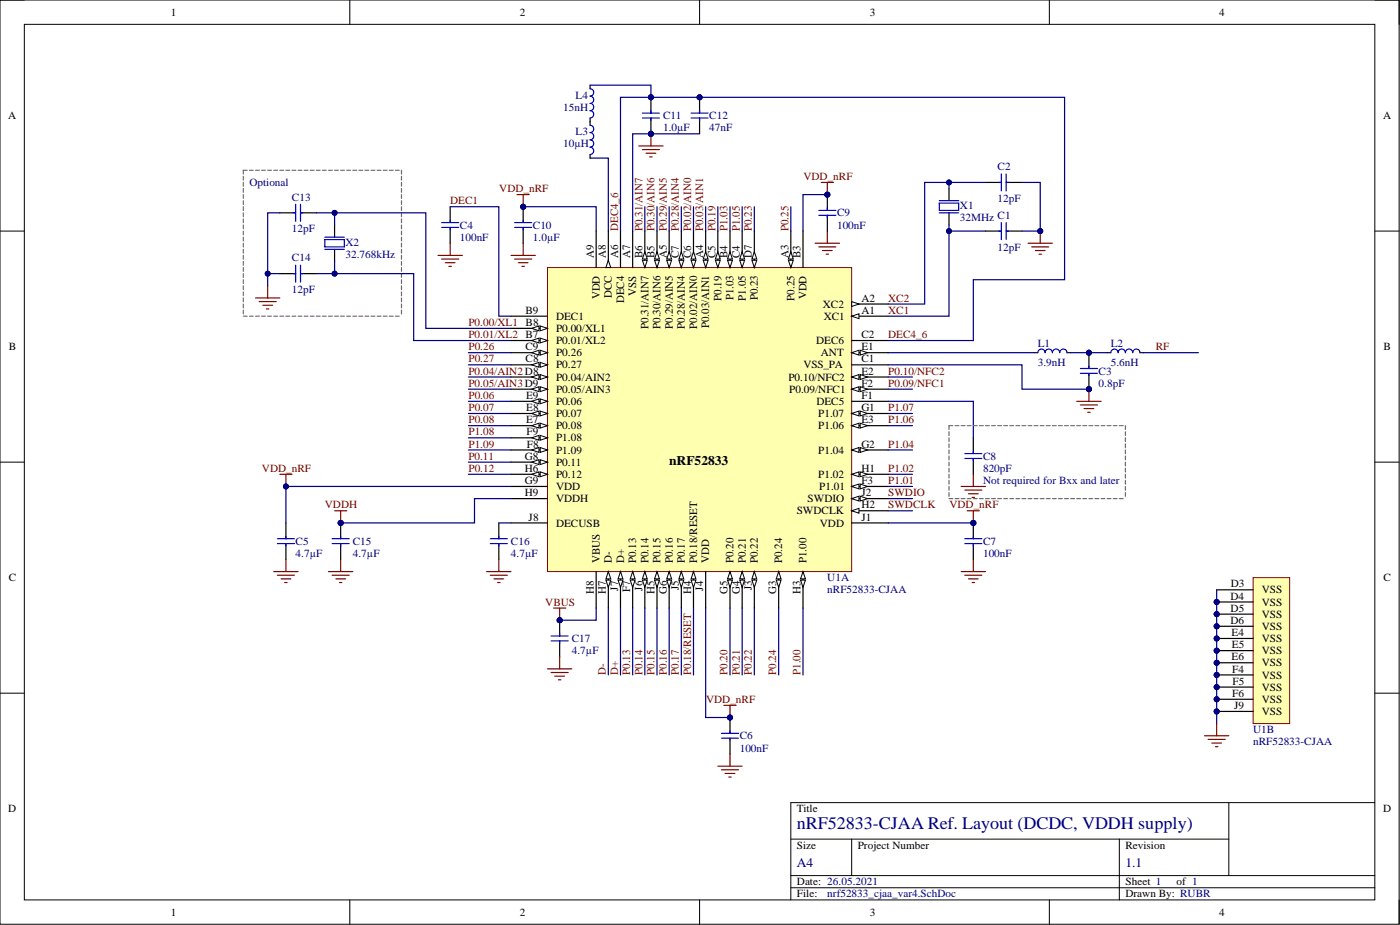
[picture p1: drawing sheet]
<svg xmlns="http://www.w3.org/2000/svg" width="292mm" height="193mm" viewBox="0 0 292 193" stroke-linecap="round" stroke-linejoin="round" font-family="sans-serif">
<defs><g id="words">
<text font-size="3.7" fill="#000080" x="166.3" y="173">nRF52833-CJAA Ref. Layout (DCDC, VDDH supply)</text>
<text font-size="2.7" x="139.6" y="97.1">nRF52833</text>
<g font-size="2.7" fill="#000080">
<text x="166.3" y="180.8">A4</text>
<text x="234.8" y="180.8">1.1</text>
</g>
<g font-size="2.3">
<text x="35.6" y="3.3">1</text>
<text x="108.4" y="3.3">2</text>
<text x="181.5" y="3.3">3</text>
<text x="254.4" y="3.3">4</text>
<text x="1.7" y="24.9">A</text>
<text x="288.6" y="24.9">A</text>
<text x="123.9" y="53.8" transform="rotate(-90 123.9 53.8)">A9</text>
<text x="126.4" y="53.8" transform="rotate(-90 126.4 53.8)">A8</text>
<text x="129" y="53.8" transform="rotate(-90 129 53.8)">A6</text>
<text x="131.5" y="53.8" transform="rotate(-90 131.5 53.8)">A7</text>
<text x="134" y="53.8" transform="rotate(-90 134 53.8)">B6</text>
<text x="136.6" y="53.8" transform="rotate(-90 136.6 53.8)">B5</text>
<text x="139.1" y="53.8" transform="rotate(-90 139.1 53.8)">A5</text>
<text x="141.6" y="53.8" transform="rotate(-90 141.6 53.8)">C7</text>
<text x="144.2" y="53.8" transform="rotate(-90 144.2 53.8)">C6</text>
<text x="146.7" y="53.8" transform="rotate(-90 146.7 53.8)">A4</text>
<text x="149.3" y="53.8" transform="rotate(-90 149.3 53.8)">C5</text>
<text x="151.8" y="53.8" transform="rotate(-90 151.8 53.8)">B4</text>
<text x="154.3" y="53.8" transform="rotate(-90 154.3 53.8)">C4</text>
<text x="156.9" y="53.8" transform="rotate(-90 156.9 53.8)">D7</text>
<text x="164.5" y="53.8" transform="rotate(-90 164.5 53.8)">A3</text>
<text x="167" y="53.8" transform="rotate(-90 167 53.8)">B3</text>
<text x="109.6" y="65.5">B9</text>
<text x="125.1" y="62.5" transform="rotate(-90 125.1 62.5)">VDD</text>
<text x="127.7" y="62.2" transform="rotate(-90 127.7 62.2)">DCC</text>
<text x="130.2" y="63.3" transform="rotate(-90 130.2 63.3)">DEC4</text>
<text x="132.8" y="61.7" transform="rotate(-90 132.8 61.7)">VSS</text>
<text x="150.5" y="62.8" transform="rotate(-90 150.5 62.8)">P0.19</text>
<text x="153.1" y="62.7" transform="rotate(-90 153.1 62.7)">P1.03</text>
<text x="155.6" y="62.7" transform="rotate(-90 155.6 62.7)">P1.05</text>
<text x="158.1" y="62.7" transform="rotate(-90 158.1 62.7)">P0.23</text>
<text x="165.8" y="62.7" transform="rotate(-90 165.8 62.7)">P0.25</text>
<text x="168.3" y="62.5" transform="rotate(-90 168.3 62.5)">VDD</text>
<text x="171.7" y="64.2">XC2</text>
<text x="179.7" y="65.5">A1</text>
<text x="179.7" y="62.9">A2</text>
<text x="116" y="66.7">DEC1</text>
<text x="116" y="69.3">P0.00/XL1</text>
<text x="116" y="71.8">P0.01/XL2</text>
<text x="135.3" y="68.6" transform="rotate(-90 135.3 68.6)">P0.31/AIN7</text>
<text x="137.8" y="68.6" transform="rotate(-90 137.8 68.6)">P0.30/AIN6</text>
<text x="140.4" y="68.6" transform="rotate(-90 140.4 68.6)">P0.29/AIN5</text>
<text x="142.9" y="68.7" transform="rotate(-90 142.9 68.7)">P0.28/AIN4</text>
<text x="145.5" y="68.6" transform="rotate(-90 145.5 68.6)">P0.02/AIN0</text>
<text x="148" y="68.5" transform="rotate(-90 148 68.5)">P0.03/AIN1</text>
<text x="170.3" y="71.8">DEC6</text>
<text x="171.9" y="66.7">XC1</text>
<text x="179.7" y="70.5">C2</text>
<text x="1.8" y="73.1">B</text>
<text x="109.6" y="73.1">C9</text>
<text x="109.7" y="75.6">C8</text>
<text x="116" y="74.3">P0.26</text>
<text x="116" y="76.9">P0.27</text>
<text x="167.7" y="76.9">VSS_PA</text>
<text x="171.3" y="74.3">ANT</text>
<text x="179.7" y="75.6">C1</text>
<text x="179.7" y="73.1">E1</text>
<text x="288.7" y="73.1">B</text>
<text x="109.7" y="83.2">E9</text>
<text x="116" y="79.4">P0.04/AIN2</text>
<text x="116" y="81.9">P0.05/AIN3</text>
<text x="164.5" y="79.4">P0.10/NFC2</text>
<text x="164.7" y="81.9">P0.09/NFC1</text>
<text x="179.7" y="80.7">F2</text>
<text x="179.7" y="83.2">F1</text>
<text x="179.7" y="78.1">E2</text>
<text x="109.7" y="88.3">E7</text>
<text x="109.8" y="85.8">E8</text>
<text x="116" y="84.5">P0.06</text>
<text x="116" y="87">P0.07</text>
<text x="116" y="89.6">P0.08</text>
<text x="170.3" y="84.5">DEC5</text>
<text x="170.7" y="89.6">P1.06</text>
<text x="170.7" y="87">P1.07</text>
<text x="179.7" y="88.3">E3</text>
<text x="179.7" y="85.8">G1</text>
<text x="109.5" y="95.9">G8</text>
<text x="109.9" y="90.8">F9</text>
<text x="109.9" y="93.4">F8</text>
<text x="116" y="92.1">P1.08</text>
<text x="116" y="94.6">P1.09</text>
<text x="170.7" y="94.6">P1.04</text>
<text x="179.7" y="93.4">G2</text>
<text x="109.5" y="101">G9</text>
<text x="109.5" y="98.4">H6</text>
<text x="116" y="99.7">P0.12</text>
<text x="116" y="97.2">P0.11</text>
<text x="170.7" y="99.7">P1.02</text>
<text x="179.7" y="101">F3</text>
<text x="179.7" y="98.4">H1</text>
<text x="109.5" y="103.5">H9</text>
<text x="116" y="102.2">VDD</text>
<text x="116" y="104.8">VDDH</text>
<text x="166.2" y="107.3">SWDCLK</text>
<text x="168.5" y="104.8">SWDIO</text>
<text x="170.9" y="102.2">P1.01</text>
<text x="179.7" y="106">H2</text>
<text x="179.7" y="103.5">J2</text>
<text x="110.3" y="108.6">J8</text>
<text x="116" y="109.9">DECUSB</text>
<text x="171.1" y="109.9">VDD</text>
<text x="179.7" y="108.6">J1</text>
<text x="125.1" y="117.5" transform="rotate(-90 125.1 117.5)">VBUS</text>
<text x="127.7" y="117.5" transform="rotate(-90 127.7 117.5)">D-</text>
<text x="130.2" y="117.5" transform="rotate(-90 130.2 117.5)">D+</text>
<text x="132.8" y="117.5" transform="rotate(-90 132.8 117.5)">P0.13</text>
<text x="135.3" y="117.5" transform="rotate(-90 135.3 117.5)">P0.14</text>
<text x="137.8" y="117.5" transform="rotate(-90 137.8 117.5)">P0.15</text>
<text x="140.4" y="117.5" transform="rotate(-90 140.4 117.5)">P0.16</text>
<text x="142.9" y="117.5" transform="rotate(-90 142.9 117.5)">P0.17</text>
<text x="145.5" y="117.5" transform="rotate(-90 145.5 117.5)">P0.18/RESET</text>
<text x="148" y="117.5" transform="rotate(-90 148 117.5)">VDD</text>
<text x="153.1" y="117.5" transform="rotate(-90 153.1 117.5)">P0.20</text>
<text x="155.6" y="117.5" transform="rotate(-90 155.6 117.5)">P0.21</text>
<text x="158.1" y="117.5" transform="rotate(-90 158.1 117.5)">P0.22</text>
<text x="163.2" y="117.5" transform="rotate(-90 163.2 117.5)">P0.24</text>
<text x="168.3" y="117.5" transform="rotate(-90 168.3 117.5)">P1.00</text>
<text x="1.8" y="121.3">C</text>
<text x="123.9" y="123.9" transform="rotate(-90 123.9 123.9)">H8</text>
<text x="126.4" y="124" transform="rotate(-90 126.4 124)">H7</text>
<text x="129" y="123.2" transform="rotate(-90 129 123.2)">J7</text>
<text x="131.5" y="123.6" transform="rotate(-90 131.5 123.6)">F7</text>
<text x="134" y="123.2" transform="rotate(-90 134 123.2)">J6</text>
<text x="136.6" y="123.9" transform="rotate(-90 136.6 123.9)">H5</text>
<text x="139.1" y="124" transform="rotate(-90 139.1 124)">G6</text>
<text x="141.6" y="123.2" transform="rotate(-90 141.6 123.2)">J5</text>
<text x="144.2" y="124" transform="rotate(-90 144.2 124)">H4</text>
<text x="146.7" y="123.2" transform="rotate(-90 146.7 123.2)">J4</text>
<text x="151.8" y="123.9" transform="rotate(-90 151.8 123.9)">G5</text>
<text x="154.3" y="124" transform="rotate(-90 154.3 124)">G4</text>
<text x="156.9" y="123.1" transform="rotate(-90 156.9 123.1)">J3</text>
<text x="162" y="123.9" transform="rotate(-90 162 123.9)">G3</text>
<text x="167" y="123.9" transform="rotate(-90 167 123.9)">H3</text>
<text x="256.7" y="125.1">D4</text>
<text x="256.8" y="122.5">D3</text>
<text x="263.2" y="123.8">VSS</text>
<text x="288.7" y="121.3">C</text>
<text x="256.7" y="130.1">D6</text>
<text x="256.8" y="127.6">D5</text>
<text x="263.2" y="128.9">VSS</text>
<text x="263.2" y="126.3">VSS</text>
<text x="263.2" y="131.4">VSS</text>
<text x="257" y="132.7">E4</text>
<text x="257" y="137.8">E6</text>
<text x="257" y="135.2">E5</text>
<text x="263.2" y="136.5">VSS</text>
<text x="263.2" y="134">VSS</text>
<text x="257.1" y="140.3">F4</text>
<text x="257.1" y="142.8">F5</text>
<text x="263.2" y="141.6">VSS</text>
<text x="263.2" y="139">VSS</text>
<text x="257.1" y="145.4">F6</text>
<text x="257.5" y="147.9">J9</text>
<text x="263.2" y="144.1">VSS</text>
<text x="263.2" y="146.6">VSS</text>
<text x="263.2" y="149.2">VSS</text>
<text x="1.7" y="169.5">D</text>
<text x="166.3" y="169.5">Title</text>
<text x="288.6" y="169.5">D</text>
<text x="166.3" y="177.1">Size</text>
<text x="179" y="177.1">Project Number</text>
<text x="234.8" y="177.1">Revision</text>
<text x="166.3" y="184.7">Date: 26.05.2021</text>
<text x="234.8" y="184.7">Sheet 1</text>
<text x="245.4" y="184.7">of 1</text>
<text x="35.6" y="191">1</text>
<text x="108.4" y="191">2</text>
<text x="166.3" y="187.2">File:</text>
<text x="181.5" y="191">3</text>
<text x="234.8" y="187.2">Drawn By: RUBR</text>
<text x="254.4" y="191">4</text>
</g>
<g font-size="2.3" fill="#000080">
<text x="117.5" y="23.1">15nH</text>
<text x="120.1" y="20.6">L4</text>
<text x="120.1" y="28.2">L3</text>
<text x="138.3" y="24.9">C11</text>
<text x="138.3" y="27.4">1.0µF</text>
<text x="148" y="24.9">C12</text>
<text x="148" y="27.4">47nF</text>
<text x="117.5" y="30.7">10µH</text>
<text x="208.2" y="35.5">C2</text>
<text x="52" y="38.8">Optional</text>
<text x="60.9" y="41.9">C13</text>
<text x="96" y="47.7">C4</text>
<text x="111.2" y="47.7">C10</text>
<text x="174.6" y="45.2">C9</text>
<text x="174.6" y="47.7">100nF</text>
<text x="200.3" y="43.6">X1</text>
<text x="200.3" y="46.2">32MHz C1</text>
<text x="208.2" y="42.1">12pF</text>
<text x="60.9" y="48.5">12pF</text>
<text x="72.1" y="51.3">X2</text>
<text x="72.1" y="53.8">32.768kHz</text>
<text x="96" y="50.2">100nF</text>
<text x="111.2" y="50.2">1.0µF</text>
<text x="208.2" y="52.3">12pF</text>
<text x="60.9" y="54.5">C14</text>
<text x="60.9" y="61.1">12pF</text>
<text x="216.5" y="72.3">L1</text>
<text x="216.5" y="76.4">3.9nH</text>
<text x="231.8" y="72.3">L2</text>
<text x="231.8" y="76.4">5.6nH</text>
<text x="229.2" y="78.1">C3</text>
<text x="229.2" y="80.7">0.8pF</text>
<text x="205.1" y="95.9">C8</text>
<text x="205.1" y="101">Not required for Bxx and later</text>
<text x="205.1" y="98.4">820pF</text>
<text x="61.7" y="113.7">C5</text>
<text x="73.6" y="113.7">C15</text>
<text x="106.6" y="113.7">C16</text>
<text x="205.1" y="113.7">C7</text>
<text x="61.7" y="116.2">4.7µF</text>
<text x="73.6" y="116.2">4.7µF</text>
<text x="106.6" y="116.2">4.7µF</text>
<text x="205.1" y="116.2">100nF</text>
<text x="172.6" y="121.3">U1A</text>
<text x="172.6" y="123.8">nRF52833-CJAA</text>
<text x="119.3" y="134">C17</text>
<text x="119.3" y="136.5">4.7µF</text>
<text x="154.3" y="154.3">C6</text>
<text x="261.5" y="153">U1B</text>
<text x="261.5" y="155.5">nRF52833-CJAA</text>
<text x="154.3" y="156.8">100nF</text>
<text x="172.6" y="187.2">nrf52833_cjaa_var4.SchDoc</text>
</g>
<g font-size="2.3" fill="#800000">
<text x="104.2" y="40.1">VDD_nRF</text>
<text x="167.6" y="37.6">VDD_nRF</text>
<text x="93.9" y="42.6">DEC1</text>
<text x="129" y="48.2" transform="rotate(-90 129 48.2)">DEC4_6</text>
<text x="134" y="48.2" transform="rotate(-90 134 48.2)">P0.31/AIN7</text>
<text x="136.6" y="48.2" transform="rotate(-90 136.6 48.2)">P0.30/AIN6</text>
<text x="139.1" y="48.2" transform="rotate(-90 139.1 48.2)">P0.29/AIN5</text>
<text x="141.6" y="48.2" transform="rotate(-90 141.6 48.2)">P0.28/AIN4</text>
<text x="144.2" y="48.2" transform="rotate(-90 144.2 48.2)">P0.02/AIN0</text>
<text x="146.7" y="48.2" transform="rotate(-90 146.7 48.2)">P0.03/AIN1</text>
<text x="149.3" y="48.2" transform="rotate(-90 149.3 48.2)">P0.19</text>
<text x="151.8" y="48.2" transform="rotate(-90 151.8 48.2)">P1.03</text>
<text x="154.3" y="48.2" transform="rotate(-90 154.3 48.2)">P1.05</text>
<text x="156.9" y="48.2" transform="rotate(-90 156.9 48.2)">P0.23</text>
<text x="164.5" y="48.2" transform="rotate(-90 164.5 48.2)">P0.25</text>
<text x="185.3" y="65.5">XC1</text>
<text x="185.3" y="62.9">XC2</text>
<text x="97.7" y="68">P0.00/XL1 B8</text>
<text x="97.7" y="70.5">P0.01/XL2 B7</text>
<text x="185.3" y="70.5">DEC4_6</text>
<text x="97.7" y="73.1">P0.26</text>
<text x="97.7" y="75.6">P0.27</text>
<text x="241.2" y="73.1">RF</text>
<text x="97.7" y="78.1">P0.04/AIN2 D8</text>
<text x="97.7" y="80.7">P0.05/AIN3D9</text>
<text x="97.7" y="83.2">P0.06</text>
<text x="185.3" y="78.1">P0.10/NFC2</text>
<text x="185.3" y="80.7">P0.09/NFC1</text>
<text x="97.7" y="85.8">P0.07</text>
<text x="97.7" y="88.3">P0.08</text>
<text x="185.3" y="88.3">P1.06</text>
<text x="185.3" y="85.8">P1.07</text>
<text x="97.7" y="95.9">P0.11</text>
<text x="97.7" y="93.4">P1.09</text>
<text x="97.7" y="90.8">P1.08</text>
<text x="185.3" y="93.4">P1.04</text>
<text x="54.7" y="98.4">VDD_nRF</text>
<text x="97.7" y="98.4">P0.12</text>
<text x="185.3" y="101">P1.01</text>
<text x="185.3" y="98.4">P1.02</text>
<text x="67.8" y="106">VDDH</text>
<text x="185.3" y="106">SWDCLK</text>
<text x="185.3" y="103.5">SWDIO</text>
<text x="198.1" y="106">VDD_nRF</text>
<text x="113.8" y="126.3">VBUS</text>
<text x="126.4" y="140.8" transform="rotate(-90 126.4 140.8)">D-</text>
<text x="129" y="140.8" transform="rotate(-90 129 140.8)">D+</text>
<text x="131.5" y="140.8" transform="rotate(-90 131.5 140.8)">P0.13</text>
<text x="134" y="140.8" transform="rotate(-90 134 140.8)">P0.14</text>
<text x="136.6" y="140.8" transform="rotate(-90 136.6 140.8)">P0.15</text>
<text x="139.1" y="140.8" transform="rotate(-90 139.1 140.8)">P0.16</text>
<text x="141.6" y="140.8" transform="rotate(-90 141.6 140.8)">P0.17</text>
<text x="144.2" y="140.8" transform="rotate(-90 144.2 140.8)">P0.18/RESET</text>
<text x="151.8" y="140.8" transform="rotate(-90 151.8 140.8)">P0.20</text>
<text x="154.3" y="140.8" transform="rotate(-90 154.3 140.8)">P0.21</text>
<text x="156.9" y="140.8" transform="rotate(-90 156.9 140.8)">P0.22</text>
<text x="162" y="140.8" transform="rotate(-90 162 140.8)">P0.24</text>
<text x="167" y="140.8" transform="rotate(-90 167 140.8)">P1.00</text>
<text x="147.3" y="146.6">VDD_nRF</text>
</g>
</g></defs>
<g fill="none" stroke="#000" stroke-width=".21">
<path d="M0 0h291.9v192.8h-291.9zM0 0h5.1M5.1 5.1h281.7v182.6h-281.7zM73 0v5.1M146 0v5.1M218.9 0v5.1M286.8 0h5.1v5.1M0 48.2h5.1M286.8 48.2h5.1M0 96.4h5.1M286.8 96.4h5.1M0 144.6h5.1"/>
<path d="M286.8 144.6h5.1M165 175.1h91.4M177.7 175.1v7.6M233.5 175.1v12.6M256.4 167.4v15.3M286.8 167.4h-121.8v20.3M73 187.7v5.1M146 187.7v5.1M165 185.2h121.8M165 182.7h121.8M218.9 187.7v5.1M291.9 187.7v5.1"/>
</g>
<path d="M93.9 43.1v3.3M93.9 47.4v3.3M104.1 109.1v3.3M104.1 113.4v3.3" fill="none" stroke="#000" stroke-width=".25"/>
<path d="M92.1 47.4h3.6M92.1 46.4h3.6M93.9 45.9v.5M93.9 47.4v.6M102.3 113.4h3.6M102.3 112.4h3.6M104.1 111.9v.5M104.1 113.4v.5" fill="none" stroke="#00f" stroke-width=".25"/>
<path d="M91.4 53.3h5.1M92.1 54h3.6M92.9 54.8h2M93.7 55.6h.5M93.9 50.7v2.6M106.6 53.3h5.1M107.4 54h3.5M107.9 40.6h2.5M108.1 54.8h2.1M108.9 55.6h.5M109.2 40.6v2.5M109.2 50.7v2.6" fill="none" stroke="#800000" stroke-width=".25"/>
<circle cx="109.2" cy="43.1" r=".51" fill="#000080"/>
<circle cx="109.2" cy="43.1" r=".51" fill="none" stroke="#000080" stroke-width=".21"/>
<path d="M133.3 30.4h5M134 31.2h3.6M134.8 32h2M135.6 32.7h.5M135.8 27.9v2.5" fill="none" stroke="#800000" stroke-width=".25"/>
<circle cx="135.8" cy="27.9" r=".51" fill="#000080"/>
<circle cx="135.8" cy="27.9" r=".51" fill="none" stroke="#000080" stroke-width=".21"/>
<circle cx="135.8" cy="27.9" r=".51" fill="#000080"/>
<circle cx="135.8" cy="27.9" r=".51" fill="none" stroke="#000080" stroke-width=".21"/>
<circle cx="135.8" cy="20.3" r=".51" fill="#000080"/>
<circle cx="135.8" cy="20.3" r=".51" fill="none" stroke="#000080" stroke-width=".21"/>
<path d="M135.8 24.6v3.3" fill="none" stroke="#000" stroke-width=".25"/>
<circle cx="135.8" cy="27.9" r=".51" fill="#000080"/>
<circle cx="135.8" cy="27.9" r=".51" fill="none" stroke="#000080" stroke-width=".21"/>
<path d="M135.8 20.3v3.3" fill="none" stroke="#000" stroke-width=".25"/>
<circle cx="135.8" cy="20.3" r=".51" fill="#000080"/>
<circle cx="135.8" cy="20.3" r=".51" fill="none" stroke="#000080" stroke-width=".21"/>
<path d="M123.1 18.5a.76 .76 0 0 1 .8 .8 .76 .76 0 0 1-.8 .7 .76 .76 0 0 1 .8 .8 .76 .76 0 0 1-.8 .8 .76 .76 0 0 1 .8 .7 .76 .76 0 0 1-.8 .8 .76 .76 0 0 1 .8 .8 .76 .76 0 0 1-.8 .7M134 23.6h3.6M134 24.6h3.6M135.8 23.1v.5M135.8 24.6v.5" fill="none" stroke="#00f" stroke-width=".25"/>
<path d="M123.1 17.8v.7M123.1 24.6v.8" fill="none" stroke="#000" stroke-width=".25"/>
<path d="M115.5 126.9h2.5M116.8 126.9v2.5" fill="none" stroke="#800000" stroke-width=".25"/>
<circle cx="116.8" cy="129.4" r=".51" fill="#000080"/>
<circle cx="116.8" cy="129.4" r=".51" fill="none" stroke="#000080" stroke-width=".21"/>
<path d="M58.4 98.9h2.5M59.7 98.9v2.6M57.1 119.2h5.1M59.7 116.7v2.5M101.5 119.2h5.1M104.1 116.7v2.5M57.9 120h3.5M58.6 120.8h2.1M59.4 121.5h.5M102.3 120h3.6M103.1 120.8h2M103.8 121.5h.5" fill="none" stroke="#800000" stroke-width=".25"/>
<circle cx="59.7" cy="101.5" r=".51" fill="#000080"/>
<circle cx="59.7" cy="101.5" r=".51" fill="none" stroke="#000080" stroke-width=".21"/>
<path d="M58.4 57.1h3.3M58.4 44.4h3.3M62.7 57.1h3.3M62.7 44.4h3.3M69.8 46.9v2.6M69.8 52v2.5" fill="none" stroke="#000" stroke-width=".25"/>
<path d="M61.2 57.1h.5M61.2 44.4h.5M61.7 42.6v3.6M61.7 55.3v3.6M62.7 42.6v3.6M62.7 55.3v3.6M62.7 57.1h.5M62.7 44.4h.5M67.8 49.5h4M67.8 52h4M67.8 50h4v1.5h-4z" fill="none" stroke="#00f" stroke-width=".25"/>
<path d="M55.8 59.6v2.6M53.3 62.2h5.1M54.1 62.9h3.5M54.8 63.7h2.1M55.6 64.4h.5M68.5 119.2h5.1M69.8 106.6h2.5M71.1 106.6v2.5M71.1 116.7v2.5M69.3 120h3.6M70.1 120.8h2M70.8 121.5h.5" fill="none" stroke="#800000" stroke-width=".25"/>
<g fill="none" stroke="#707070" stroke-width=".25">
<path d="M50.8 36.8v.8M50.8 38.1v.8M50.8 39.3v.8M51.6 35.5h-.8v.8M52 35.5h.8M53.3 35.5h.8M54.6 35.5h.8M55.8 35.5h.8M57.1 35.5h.8M58.4 35.5h.8M59.7 35.5h.7M60.9 35.5h.8"/>
<path d="M62.2 35.5h.8M63.5 35.5h.8M64.7 35.5h.8M66 35.5h.8M67.3 35.5h.8M68.5 35.5h.8M69.8 35.5h.8M71.1 35.5h.8M72.3 35.5h.8M73.6 35.5h.8M74.9 35.5h.8M76.2 35.5h.7"/>
<path d="M77.4 35.5h.8M78.7 35.5h.8M80 35.5h.8M81.2 35.5h.8M82.5 35.5h.8M83.8 35.5v.8M83.8 36.8v.8M83.8 38.1v.8M83.8 39.3v.8M50.8 40.6v.8M50.8 41.9v.8M50.8 43.1v.8"/>
<path d="M50.8 44.4v.8M50.8 45.7v.8M50.8 46.9v.8M50.8 48.2v.8M50.8 49.5v.8M50.8 50.7v.8M50.8 52v.8M50.8 53.3v.8M50.8 54.5v.8M50.8 55.8v.8M50.8 57.1v.8M50.8 58.4v.7"/>
<path d="M50.8 59.6v.8M83.8 40.6v.8M83.8 41.9v.8M83.8 43.1v.8M83.8 44.4v.8M83.8 45.7v.8M83.8 46.9v.8M83.8 48.2v.8M83.8 49.5v.8M83.8 50.7v.8M83.8 52v.8M83.8 53.3v.8"/>
<path d="M83.8 54.5v.8M83.8 55.8v.8M83.8 57.1v.8M83.8 58.4v.7M83.8 59.6v.8M50.8 60.9v.8M50.8 62.2v.8M50.8 63.4v.8M50.8 64.7v.8M50.8 66h.8M52 66h.8M53.3 66h.8"/>
<path d="M54.6 66h.8M55.8 66h.8M57.1 66h.8M58.4 66h.8M59.7 66h.7M60.9 66h.8M62.2 66h.8M63.5 66h.8M64.7 66h.8M66 66h.8M67.3 66h.8M68.5 66h.8"/>
<path d="M69.8 66h.8M71.1 66h.8M72.3 66h.8M73.6 66h.8M74.9 66h.8M76.2 66h.7M77.4 66h.8M78.7 66h.8M80 66h.8M81.2 66h.8M82.5 66h.8M83.8 60.9v.8"/>
<path d="M83.8 62.2v.8M83.8 63.4v.8M83.8 64.7v.8"/>
</g>
<circle cx="71.1" cy="109.1" r=".51" fill="#000080"/>
<circle cx="71.1" cy="109.1" r=".51" fill="none" stroke="#000080" stroke-width=".21"/>
<path d="M151 147.1h2.6M152.3 147.1v2.6" fill="none" stroke="#800000" stroke-width=".25"/>
<circle cx="152.3" cy="149.7" r=".51" fill="#000080"/>
<circle cx="152.3" cy="149.7" r=".51" fill="none" stroke="#000080" stroke-width=".21"/>
<path d="M149.8 159.8h5M152.3 157.3v2.5M150.5 160.6h3.6M151.3 161.4h2M152.1 162.1h.5" fill="none" stroke="#800000" stroke-width=".25"/>
<circle cx="152.3" cy="149.7" r=".51" fill="#000080"/>
<circle cx="152.3" cy="149.7" r=".51" fill="none" stroke="#000080" stroke-width=".21"/>
<path d="M152.3 149.7v3.3" fill="none" stroke="#000" stroke-width=".25"/>
<circle cx="152.3" cy="149.7" r=".51" fill="#000080"/>
<circle cx="152.3" cy="149.7" r=".51" fill="none" stroke="#000080" stroke-width=".21"/>
<path d="M152.3 154v3.3" fill="none" stroke="#000" stroke-width=".25"/>
<path d="M150.5 154h3.6M150.5 153h3.6M152.3 152.5v.5M152.3 154v.5" fill="none" stroke="#00f" stroke-width=".25"/>
<circle cx="116.8" cy="129.4" r=".51" fill="#000080"/>
<circle cx="116.8" cy="129.4" r=".51" fill="none" stroke="#000080" stroke-width=".21"/>
<path d="M116.8 129.4v3.3" fill="none" stroke="#000" stroke-width=".25"/>
<circle cx="116.8" cy="129.4" r=".51" fill="#000080"/>
<circle cx="116.8" cy="129.4" r=".51" fill="none" stroke="#000080" stroke-width=".21"/>
<path d="M116.8 133.7v3.3" fill="none" stroke="#000" stroke-width=".25"/>
<path d="M115 133.7h3.5M115 132.7h3.5M116.8 132.2v.5M116.8 133.7v.5" fill="none" stroke="#00f" stroke-width=".25"/>
<path d="M201.8 106.6h2.5M203.1 106.6v2.5M114.2 139.5h5.1M116.8 137v2.5M115 140.3h3.5M115.8 141.1h2M116.5 141.8h.5" fill="none" stroke="#800000" stroke-width=".25"/>
<circle cx="203.1" cy="109.1" r=".51" fill="#000080"/>
<circle cx="203.1" cy="109.1" r=".51" fill="none" stroke="#000080" stroke-width=".21"/>
<path d="M200.5 119.2h5.1M203.1 116.7v2.5M201.3 120h3.6M202.1 120.8h2M202.8 121.5h.5" fill="none" stroke="#800000" stroke-width=".25"/>
<circle cx="203.1" cy="109.1" r=".51" fill="#000080"/>
<circle cx="203.1" cy="109.1" r=".51" fill="none" stroke="#000080" stroke-width=".21"/>
<path d="M203.1 109.1v3.3" fill="none" stroke="#000" stroke-width=".25"/>
<circle cx="203.1" cy="109.1" r=".51" fill="#000080"/>
<circle cx="203.1" cy="109.1" r=".51" fill="none" stroke="#000080" stroke-width=".21"/>
<path d="M203.1 91.3v3.3M203.1 95.6v3.3M203.1 113.4v3.3" fill="none" stroke="#000" stroke-width=".25"/>
<path d="M201.3 95.6h3.6M201.3 94.6h3.6M203.1 94.1v.5M203.1 95.6v.6M201.3 113.4h3.6M201.3 112.4h3.6M203.1 111.9v.5M203.1 113.4v.5" fill="none" stroke="#00f" stroke-width=".25"/>
<path d="M203.1 98.9v2.6M200.5 101.5h5.1M201.3 102.2h3.6M202.1 103h2M202.8 103.8h.5" fill="none" stroke="#800000" stroke-width=".25"/>
<circle cx="71.1" cy="109.1" r=".51" fill="#000080"/>
<circle cx="71.1" cy="109.1" r=".51" fill="none" stroke="#000080" stroke-width=".21"/>
<path d="M71.1 109.1v3.3" fill="none" stroke="#000" stroke-width=".25"/>
<circle cx="71.1" cy="109.1" r=".51" fill="#000080"/>
<circle cx="71.1" cy="109.1" r=".51" fill="none" stroke="#000080" stroke-width=".21"/>
<path d="M71.1 113.4v3.3" fill="none" stroke="#000" stroke-width=".25"/>
<path d="M69.3 113.4h3.6M69.3 112.4h3.6M71.1 111.9v.5M71.1 113.4v.5" fill="none" stroke="#00f" stroke-width=".25"/>
<circle cx="109.2" cy="43.1" r=".51" fill="#000080"/>
<circle cx="109.2" cy="43.1" r=".51" fill="none" stroke="#000080" stroke-width=".21"/>
<path d="M109.2 43.1v3.3" fill="none" stroke="#000" stroke-width=".25"/>
<circle cx="109.2" cy="43.1" r=".51" fill="#000080"/>
<circle cx="109.2" cy="43.1" r=".51" fill="none" stroke="#000080" stroke-width=".21"/>
<path d="M109.2 47.4v3.3M59.7 109.1v3.3M59.7 113.4v3.3" fill="none" stroke="#000" stroke-width=".25"/>
<path d="M107.4 47.4h3.5M107.4 46.4h3.5M109.2 45.9v.5M109.2 47.4v.6M57.9 113.4h3.5M57.9 112.4h3.5M59.7 111.9v.5M59.7 113.4v.5" fill="none" stroke="#00f" stroke-width=".25"/>
<circle cx="146" cy="20.3" r=".51" fill="#000080"/>
<circle cx="146" cy="20.3" r=".51" fill="none" stroke="#000080" stroke-width=".21"/>
<path d="M146 20.3v3.3" fill="none" stroke="#000" stroke-width=".25"/>
<circle cx="146" cy="20.3" r=".51" fill="#000080"/>
<circle cx="146" cy="20.3" r=".51" fill="none" stroke="#000080" stroke-width=".21"/>
<path d="M146 24.6v3.3M198 39.3v2.6M205.6 38.1h3.3M209.9 38.1h3.3M198 44.4v2.5M205.6 48.2h3.3M209.9 48.2h3.3" fill="none" stroke="#000" stroke-width=".25"/>
<g fill="none" stroke="#00f" stroke-width=".25">
<path d="M144.2 24.6h3.5M144.2 23.6h3.5M146 23.1v.5M146 24.6v.5M208.4 38.1h.5M208.9 36.3v3.5M209.9 36.3v3.5M209.9 38.1h.5M196 44.4h4M196 41.9h4M196 42.4h4v1.5h-4zM208.4 48.2h.5"/>
<path d="M208.9 46.4v3.6M209.9 46.4v3.6M209.9 48.2h.5"/>
</g>
<path d="M214.5 50.7h5.1M215.3 51.5h3.5M216 52.3h2.1M216.8 53h.5M217 48.2v2.5" fill="none" stroke="#800000" stroke-width=".25"/>
<circle cx="217" cy="48.2" r=".51" fill="#000080"/>
<circle cx="217" cy="48.2" r=".51" fill="none" stroke="#000080" stroke-width=".21"/>
<path d="M170.1 50.7h5.1M170.8 51.5h3.6M171.6 52.3h2M172.4 53h.5M172.6 48.2v2.5" fill="none" stroke="#800000" stroke-width=".25"/>
<circle cx="172.6" cy="40.6" r=".51" fill="#000080"/>
<circle cx="172.6" cy="40.6" r=".51" fill="none" stroke="#000080" stroke-width=".21"/>
<path d="M172.6 40.6v3.3" fill="none" stroke="#000" stroke-width=".25"/>
<circle cx="172.6" cy="40.6" r=".51" fill="#000080"/>
<circle cx="172.6" cy="40.6" r=".51" fill="none" stroke="#000080" stroke-width=".21"/>
<path d="M172.6 44.9v3.3" fill="none" stroke="#000" stroke-width=".25"/>
<path d="M170.8 44.9h3.6M170.8 43.9h3.6M172.6 43.4v.5M172.6 44.9v.5" fill="none" stroke="#00f" stroke-width=".25"/>
<path d="M171.3 38.1h2.6M172.6 38.1v2.5" fill="none" stroke="#800000" stroke-width=".25"/>
<circle cx="172.6" cy="40.6" r=".51" fill="#000080"/>
<circle cx="172.6" cy="40.6" r=".51" fill="none" stroke="#000080" stroke-width=".21"/>
<path d="M224.7 83.7h5M225.4 84.5h3.6M226.2 85.2h2M226.9 86h.5M227.2 81.2v2.5" fill="none" stroke="#800000" stroke-width=".25"/>
<circle cx="227.2" cy="81.2" r=".51" fill="#000080"/>
<circle cx="227.2" cy="81.2" r=".51" fill="none" stroke="#000080" stroke-width=".21"/>
<circle cx="227.2" cy="81.2" r=".51" fill="#000080"/>
<circle cx="227.2" cy="81.2" r=".51" fill="none" stroke="#000080" stroke-width=".21"/>
<circle cx="227.2" cy="73.6" r=".51" fill="#000080"/>
<circle cx="227.2" cy="73.6" r=".51" fill="none" stroke="#000080" stroke-width=".21"/>
<path d="M227.2 77.9v3.3" fill="none" stroke="#000" stroke-width=".25"/>
<circle cx="227.2" cy="81.2" r=".51" fill="#000080"/>
<circle cx="227.2" cy="81.2" r=".51" fill="none" stroke="#000080" stroke-width=".21"/>
<path d="M227.2 73.6v3.3" fill="none" stroke="#000" stroke-width=".25"/>
<circle cx="227.2" cy="73.6" r=".51" fill="#000080"/>
<circle cx="227.2" cy="73.6" r=".51" fill="none" stroke="#000080" stroke-width=".21"/>
<path d="M216.5 73.6a.76 .76 0 0 1 .8-.8 .76 .76 0 0 1 .8 .8 .76 .76 0 0 1 .7-.8 .76 .76 0 0 1 .8 .8 .76 .76 0 0 1 .7-.8 .76 .76 0 0 1 .8 .8 .76 .76 0 0 1 .8-.8 .76 .76 0 0 1 .7 .8M225.4 76.9h3.6M225.4 77.9h3.6M227.2 76.4v.5M227.2 77.9v.5M231.8 73.6a.76 .76 0 0 1 .7-.8 .76 .76 0 0 1 .8 .8 .76 .76 0 0 1 .7-.8 .76 .76 0 0 1 .8 .8 .76 .76 0 0 1 .8-.8 .76 .76 0 0 1 .7 .8 .76 .76 0 0 1 .8-.8 .76 .76 0 0 1 .8 .8" fill="none" stroke="#00f" stroke-width=".25"/>
<path d="M215.8 73.6h.7M222.6 73.6h.8M231 73.6h.8M237.9 73.6h.7" fill="none" stroke="#000" stroke-width=".25"/>
<path d="M124.4 126.9v2.5h-7.6" fill="none" stroke="#000080" stroke-width=".25"/>
<circle cx="116.8" cy="129.4" r=".51" fill="#000080"/>
<circle cx="116.8" cy="129.4" r=".51" fill="none" stroke="#000080" stroke-width=".21"/>
<path d="M135.8 27.9h-3.8v20.3M185.3 104h5.1M126.9 126.9v13.9M129.5 126.9v13.9M144.7 126.9v13.9" fill="none" stroke="#000080" stroke-width=".25"/>
<circle cx="135.8" cy="27.9" r=".51" fill="#000080"/>
<circle cx="135.8" cy="27.9" r=".51" fill="none" stroke="#000080" stroke-width=".21"/>
<path d="M109.2 43.1h15.2v5.1" fill="none" stroke="#000080" stroke-width=".25"/>
<circle cx="109.2" cy="43.1" r=".51" fill="#000080"/>
<circle cx="109.2" cy="43.1" r=".51" fill="none" stroke="#000080" stroke-width=".21"/>
<path d="M123.1 17.8h12.7v2.5h-6.3v27.9M123.1 33h3.8v15.2M144.7 43.1v5.1M147.2 43.1v5.1M97.7 78.6h8.9M97.7 81.2h8.9M97.7 86.3h8.9M97.7 93.9h8.9M97.7 96.4h8.9M97.7 98.9h8.9M185.3 106.6h5.1" fill="none" stroke="#000080" stroke-width=".25"/>
<circle cx="135.8" cy="20.3" r=".51" fill="#000080"/>
<circle cx="135.8" cy="20.3" r=".51" fill="none" stroke="#000080" stroke-width=".21"/>
<path d="M69.8 44.4v2.5" fill="none" stroke="#000080" stroke-width=".25"/>
<circle cx="69.8" cy="44.4" r=".51" fill="#000080"/>
<circle cx="69.8" cy="44.4" r=".51" fill="none" stroke="#000080" stroke-width=".21"/>
<path d="M69.8 54.5v2.6" fill="none" stroke="#000080" stroke-width=".25"/>
<circle cx="69.8" cy="57.1" r=".51" fill="#000080"/>
<circle cx="69.8" cy="57.1" r=".51" fill="none" stroke="#000080" stroke-width=".21"/>
<path d="M55.8 57.1h2.6" fill="none" stroke="#000080" stroke-width=".25"/>
<circle cx="55.8" cy="57.1" r=".51" fill="#000080"/>
<circle cx="55.8" cy="57.1" r=".51" fill="none" stroke="#000080" stroke-width=".21"/>
<path d="M93.9 43.1h10.2v22.9h2.5M142.2 43.1v5.1M185.3 109.1h17.8" fill="none" stroke="#000080" stroke-width=".25"/>
<circle cx="203.1" cy="109.1" r=".51" fill="#000080"/>
<circle cx="203.1" cy="109.1" r=".51" fill="none" stroke="#000080" stroke-width=".21"/>
<g fill="none" stroke="#000080" stroke-width=".25">
<path d="M58.4 44.4h-2.6v15.2M134.5 43.1v5.1M137.1 43.1v5.1M139.6 43.1v5.1M149.8 43.1v5.1M152.3 43.1v5.1M154.8 43.1v5.1M157.4 43.1v5.1M165 43.1v5.1M97.7 73.6h8.9M97.7 76.1h8.9M97.7 88.8h8.9"/>
<path d="M97.7 91.3h8.9M97.7 83.7h8.9M185.3 98.9h5.1M185.3 93.9h5.1M185.3 88.8h5.1M104.1 109.1h2.5M185.3 101.5h5.1M132 126.9v13.9M134.5 126.9v13.9M137.1 126.9v13.9M139.6 126.9v13.9M142.2 126.9v13.9"/>
<path d="M152.3 126.9v13.9M154.8 126.9v13.9M157.4 126.9v13.9M162.5 126.9v13.9M167.5 126.9v13.9"/>
</g>
<circle cx="55.8" cy="57.1" r=".51" fill="#000080"/>
<circle cx="55.8" cy="57.1" r=".51" fill="none" stroke="#000080" stroke-width=".21"/>
<path d="M66 57.1h20.3v13.9h20.3" fill="none" stroke="#000080" stroke-width=".25"/>
<circle cx="69.8" cy="57.1" r=".51" fill="#000080"/>
<circle cx="69.8" cy="57.1" r=".51" fill="none" stroke="#000080" stroke-width=".21"/>
<path d="M66 44.4h22.8v24.1h17.8" fill="none" stroke="#000080" stroke-width=".25"/>
<circle cx="69.8" cy="44.4" r=".51" fill="#000080"/>
<circle cx="69.8" cy="44.4" r=".51" fill="none" stroke="#000080" stroke-width=".21"/>
<path d="M59.7 101.5h46.9" fill="none" stroke="#000080" stroke-width=".25"/>
<circle cx="59.7" cy="101.5" r=".51" fill="#000080"/>
<circle cx="59.7" cy="101.5" r=".51" fill="none" stroke="#000080" stroke-width=".21"/>
<path d="M147.2 126.9v22.8h5.1" fill="none" stroke="#000080" stroke-width=".25"/>
<circle cx="152.3" cy="149.7" r=".51" fill="#000080"/>
<circle cx="152.3" cy="149.7" r=".51" fill="none" stroke="#000080" stroke-width=".21"/>
<path d="M135.8 27.9h10.2" fill="none" stroke="#000080" stroke-width=".25"/>
<circle cx="135.8" cy="27.9" r=".51" fill="#000080"/>
<circle cx="135.8" cy="27.9" r=".51" fill="none" stroke="#000080" stroke-width=".21"/>
<path d="M185.3 78.6h5.1M185.3 83.7h17.8v7.6M185.3 86.3h5.1M185.3 81.2h5.1M59.7 101.5v7.6" fill="none" stroke="#000080" stroke-width=".25"/>
<circle cx="59.7" cy="101.5" r=".51" fill="#000080"/>
<circle cx="59.7" cy="101.5" r=".51" fill="none" stroke="#000080" stroke-width=".21"/>
<path d="M198 38.1v1.2" fill="none" stroke="#000080" stroke-width=".25"/>
<circle cx="198" cy="38.1" r=".51" fill="#000080"/>
<circle cx="198" cy="38.1" r=".51" fill="none" stroke="#000080" stroke-width=".21"/>
<path d="M172.6 40.6h-5.1v7.6" fill="none" stroke="#000080" stroke-width=".25"/>
<circle cx="172.6" cy="40.6" r=".51" fill="#000080"/>
<circle cx="172.6" cy="40.6" r=".51" fill="none" stroke="#000080" stroke-width=".21"/>
<path d="M205.6 38.1h-12.7v25.3h-7.6" fill="none" stroke="#000080" stroke-width=".25"/>
<circle cx="198" cy="38.1" r=".51" fill="#000080"/>
<circle cx="198" cy="38.1" r=".51" fill="none" stroke="#000080" stroke-width=".21"/>
<path d="M185.3 76.1h27.9v5.1h14" fill="none" stroke="#000080" stroke-width=".25"/>
<circle cx="227.2" cy="81.2" r=".51" fill="#000080"/>
<circle cx="227.2" cy="81.2" r=".51" fill="none" stroke="#000080" stroke-width=".21"/>
<path d="M223.4 73.6h7.6" fill="none" stroke="#000080" stroke-width=".25"/>
<circle cx="227.2" cy="73.6" r=".51" fill="#000080"/>
<circle cx="227.2" cy="73.6" r=".51" fill="none" stroke="#000080" stroke-width=".21"/>
<path d="M135.8 20.3h86.3v38.1h-19v12.6h-17.8M185.3 73.6h30.5M238.6 73.6h11.4" fill="none" stroke="#000080" stroke-width=".25"/>
<circle cx="135.8" cy="20.3" r=".51" fill="#000080"/>
<circle cx="135.8" cy="20.3" r=".51" fill="none" stroke="#000080" stroke-width=".21"/>
<circle cx="146" cy="20.3" r=".51" fill="#000080"/>
<circle cx="146" cy="20.3" r=".51" fill="none" stroke="#000080" stroke-width=".21"/>
<path d="M198 46.9v19.1h-12.7" fill="none" stroke="#000080" stroke-width=".25"/>
<circle cx="198" cy="48.2" r=".51" fill="#000080"/>
<circle cx="198" cy="48.2" r=".51" fill="none" stroke="#000080" stroke-width=".21"/>
<path d="M198 48.2h7.6" fill="none" stroke="#000080" stroke-width=".25"/>
<circle cx="198" cy="48.2" r=".51" fill="#000080"/>
<circle cx="198" cy="48.2" r=".51" fill="none" stroke="#000080" stroke-width=".21"/>
<path d="M213.2 48.2h3.8" fill="none" stroke="#000080" stroke-width=".25"/>
<circle cx="217" cy="48.2" r=".51" fill="#000080"/>
<circle cx="217" cy="48.2" r=".51" fill="none" stroke="#000080" stroke-width=".21"/>
<path d="M213.2 38.1h3.8v10.1" fill="none" stroke="#000080" stroke-width=".25"/>
<circle cx="217" cy="48.2" r=".51" fill="#000080"/>
<circle cx="217" cy="48.2" r=".51" fill="none" stroke="#000080" stroke-width=".21"/>
<path d="M253.8 123v28" fill="none" stroke="#000080" stroke-width=".25"/>
<circle cx="253.8" cy="125.6" r=".51" fill="#000080"/>
<circle cx="253.8" cy="125.6" r=".51" fill="none" stroke="#000080" stroke-width=".21"/>
<circle cx="253.8" cy="128.1" r=".51" fill="#000080"/>
<circle cx="253.8" cy="128.1" r=".51" fill="none" stroke="#000080" stroke-width=".21"/>
<circle cx="253.8" cy="130.7" r=".51" fill="#000080"/>
<circle cx="253.8" cy="130.7" r=".51" fill="none" stroke="#000080" stroke-width=".21"/>
<circle cx="253.8" cy="133.2" r=".51" fill="#000080"/>
<circle cx="253.8" cy="133.2" r=".51" fill="none" stroke="#000080" stroke-width=".21"/>
<circle cx="253.8" cy="135.7" r=".51" fill="#000080"/>
<circle cx="253.8" cy="135.7" r=".51" fill="none" stroke="#000080" stroke-width=".21"/>
<circle cx="253.8" cy="138.3" r=".51" fill="#000080"/>
<circle cx="253.8" cy="138.3" r=".51" fill="none" stroke="#000080" stroke-width=".21"/>
<circle cx="253.8" cy="140.8" r=".51" fill="#000080"/>
<circle cx="253.8" cy="140.8" r=".51" fill="none" stroke="#000080" stroke-width=".21"/>
<circle cx="253.8" cy="143.3" r=".51" fill="#000080"/>
<circle cx="253.8" cy="143.3" r=".51" fill="none" stroke="#000080" stroke-width=".21"/>
<circle cx="253.8" cy="145.9" r=".51" fill="#000080"/>
<circle cx="253.8" cy="145.9" r=".51" fill="none" stroke="#000080" stroke-width=".21"/>
<circle cx="253.8" cy="148.4" r=".51" fill="#000080"/>
<circle cx="253.8" cy="148.4" r=".51" fill="none" stroke="#000080" stroke-width=".21"/>
<path d="M251.3 153.5h5.1M252.1 154.3h3.5M252.8 155h2.1M253.6 155.8h.5M253.8 151v2.5" fill="none" stroke="#800000" stroke-width=".25"/>
<path d="M123.1 25.4v.7M123.1 32.2v.8" fill="none" stroke="#000" stroke-width=".25"/>
<path d="M123.1 26.1a.76 .76 0 0 1 .8 .8 .76 .76 0 0 1-.8 .8 .76 .76 0 0 1 .8 .7 .76 .76 0 0 1-.8 .8 .76 .76 0 0 1 .8 .7 .76 .76 0 0 1-.8 .8 .76 .76 0 0 1 .8 .8 .76 .76 0 0 1-.8 .7" fill="none" stroke="#00f" stroke-width=".25"/>
<path d="M114.2 55.8h63.5v63.4h-63.5z" fill-rule="evenodd" fill="#ffffb0"/>
<path d="M114.2 55.8h63.5v63.4h-63.5z" fill="none" stroke="#800000" stroke-width=".21"/>
<path d="M106.6 66h7.6M177.7 76.1h7.6M177.7 73.6h7.6M106.6 101.5h7.6" fill="none" stroke="#000" stroke-width=".25"/>
<path d="M177.7 73.6l1.5-.5v1z" fill="#f8fcff"/>
<path d="M177.7 73.6l1.5-.5v1z" fill="none" stroke="#000" stroke-width=".21"/>
<path d="M179.5 73.1l1.5 .5-1.5 .5z" fill="#f8fcff"/>
<path d="M179.5 73.1l1.5 .5-1.5 .5z" fill="none" stroke="#000" stroke-width=".21"/>
<path d="M177.7 71h7.6M177.7 66h7.6" fill="none" stroke="#000" stroke-width=".25"/>
<path d="M177.7 66l1.5-.5v1z" fill="#f8fcff"/>
<path d="M177.7 66l1.5-.5v1z" fill="none" stroke="#000" stroke-width=".21"/>
<path d="M177.7 63.4h7.6" fill="none" stroke="#000" stroke-width=".25"/>
<path d="M177.7 62.9l1.5 .5-1.5 .5z" fill="#f8fcff"/>
<path d="M177.7 62.9l1.5 .5-1.5 .5z" fill="none" stroke="#000" stroke-width=".21"/>
<path d="M167.5 48.2v7.6M106.6 68.5h7.6" fill="none" stroke="#000" stroke-width=".25"/>
<path d="M112.7 68l1.5 .5-1.5 .5z" fill="#f8fcff"/>
<path d="M112.7 68l1.5 .5-1.5 .5z" fill="none" stroke="#000" stroke-width=".21"/>
<path d="M110.9 68.5l1.6-.5v1z" fill="#f8fcff"/>
<path d="M110.9 68.5l1.6-.5v1z" fill="none" stroke="#000" stroke-width=".21"/>
<path d="M106.6 71h7.6" fill="none" stroke="#000" stroke-width=".25"/>
<path d="M112.7 70.5l1.5 .5-1.5 .5z" fill="#f8fcff"/>
<path d="M112.7 70.5l1.5 .5-1.5 .5z" fill="none" stroke="#000" stroke-width=".21"/>
<path d="M110.9 71l1.6-.5v1z" fill="#f8fcff"/>
<path d="M110.9 71l1.6-.5v1z" fill="none" stroke="#000" stroke-width=".21"/>
<path d="M142.2 48.2v7.6" fill="none" stroke="#000" stroke-width=".25"/>
<path d="M141.6 54.3h1.1l-.5 1.5z" fill="#f8fcff"/>
<path d="M141.6 54.3h1.1l-.5 1.5z" fill="none" stroke="#000" stroke-width=".21"/>
<path d="M142.2 52.5l.5 1.5h-1.1z" fill="#f8fcff"/>
<path d="M142.2 52.5l.5 1.5h-1.1z" fill="none" stroke="#000" stroke-width=".21"/>
<path d="M124.4 48.2v7.6M126.9 48.2v7.6M129.5 48.2v7.6M132 48.2v7.6" fill="none" stroke="#000" stroke-width=".25"/>
<path d="M126.9 54.3l.5 1.5h-1z" fill="#f8fcff"/>
<path d="M126.9 54.3l.5 1.5h-1z" fill="none" stroke="#000" stroke-width=".21"/>
<path d="M177.7 106.6h7.6" fill="none" stroke="#000" stroke-width=".25"/>
<path d="M177.7 106.6l1.5-.6v1.1z" fill="#f8fcff"/>
<path d="M177.7 106.6l1.5-.6v1.1z" fill="none" stroke="#000" stroke-width=".21"/>
<path d="M177.7 104h7.6" fill="none" stroke="#000" stroke-width=".25"/>
<path d="M177.7 104l1.5-.5v1z" fill="#f8fcff"/>
<path d="M177.7 104l1.5-.5v1z" fill="none" stroke="#000" stroke-width=".21"/>
<path d="M179.5 103.5l1.5 .5-1.5 .5z" fill="#f8fcff"/>
<path d="M179.5 103.5l1.5 .5-1.5 .5z" fill="none" stroke="#000" stroke-width=".21"/>
<path d="M177.7 101.5h7.6" fill="none" stroke="#000" stroke-width=".25"/>
<path d="M177.7 101.5l1.5-.5v1z" fill="#f8fcff"/>
<path d="M177.7 101.5l1.5-.5v1z" fill="none" stroke="#000" stroke-width=".21"/>
<path d="M179.5 101l1.5 .5-1.5 .5z" fill="#f8fcff"/>
<path d="M179.5 101l1.5 .5-1.5 .5z" fill="none" stroke="#000" stroke-width=".21"/>
<path d="M126.9 119.2v7.7" fill="none" stroke="#000" stroke-width=".25"/>
<path d="M126.9 119.2l.5 1.6h-1z" fill="#f8fcff"/>
<path d="M126.9 119.2l.5 1.6h-1z" fill="none" stroke="#000" stroke-width=".21"/>
<path d="M126.4 121h1l-.5 1.5z" fill="#f8fcff"/>
<path d="M126.4 121h1l-.5 1.5z" fill="none" stroke="#000" stroke-width=".21"/>
<path d="M149.8 48.2v7.6" fill="none" stroke="#000" stroke-width=".25"/>
<path d="M149.3 54.3h1l-.5 1.5z" fill="#f8fcff"/>
<path d="M149.3 54.3h1l-.5 1.5z" fill="none" stroke="#000" stroke-width=".21"/>
<path d="M149.8 52.5l.5 1.5h-1z" fill="#f8fcff"/>
<path d="M149.8 52.5l.5 1.5h-1z" fill="none" stroke="#000" stroke-width=".21"/>
<path d="M106.6 104h7.6M106.6 109.1h7.6M124.4 119.2v7.7M129.5 119.2v7.7" fill="none" stroke="#000" stroke-width=".25"/>
<path d="M129.5 119.2l.5 1.6h-1z" fill="#f8fcff"/>
<path d="M129.5 119.2l.5 1.6h-1z" fill="none" stroke="#000" stroke-width=".21"/>
<path d="M129 121h1l-.5 1.5z" fill="#f8fcff"/>
<path d="M129 121h1l-.5 1.5z" fill="none" stroke="#000" stroke-width=".21"/>
<path d="M152.3 119.2v7.7" fill="none" stroke="#000" stroke-width=".25"/>
<path d="M152.3 119.2l.5 1.6h-1z" fill="#f8fcff"/>
<path d="M152.3 119.2l.5 1.6h-1z" fill="none" stroke="#000" stroke-width=".21"/>
<path d="M151.8 121h1l-.5 1.5z" fill="#f8fcff"/>
<path d="M151.8 121h1l-.5 1.5z" fill="none" stroke="#000" stroke-width=".21"/>
<path d="M154.8 119.2v7.7" fill="none" stroke="#000" stroke-width=".25"/>
<path d="M154.8 119.2l.6 1.6h-1.1z" fill="#f8fcff"/>
<path d="M154.8 119.2l.6 1.6h-1.1z" fill="none" stroke="#000" stroke-width=".21"/>
<path d="M154.3 121h1.1l-.6 1.5z" fill="#f8fcff"/>
<path d="M154.3 121h1.1l-.6 1.5z" fill="none" stroke="#000" stroke-width=".21"/>
<path d="M157.4 119.2v7.7" fill="none" stroke="#000" stroke-width=".25"/>
<path d="M157.4 119.2l.5 1.6h-1z" fill="#f8fcff"/>
<path d="M157.4 119.2l.5 1.6h-1z" fill="none" stroke="#000" stroke-width=".21"/>
<path d="M156.9 121h1l-.5 1.5z" fill="#f8fcff"/>
<path d="M156.9 121h1l-.5 1.5z" fill="none" stroke="#000" stroke-width=".21"/>
<path d="M157.4 48.2v7.6" fill="none" stroke="#000" stroke-width=".25"/>
<path d="M156.9 54.3h1l-.5 1.5z" fill="#f8fcff"/>
<path d="M156.9 54.3h1l-.5 1.5z" fill="none" stroke="#000" stroke-width=".21"/>
<path d="M157.4 52.5l.5 1.5h-1z" fill="#f8fcff"/>
<path d="M157.4 52.5l.5 1.5h-1z" fill="none" stroke="#000" stroke-width=".21"/>
<path d="M162.5 119.2v7.7" fill="none" stroke="#000" stroke-width=".25"/>
<path d="M162.5 119.2l.5 1.6h-1z" fill="#f8fcff"/>
<path d="M162.5 119.2l.5 1.6h-1z" fill="none" stroke="#000" stroke-width=".21"/>
<path d="M162 121h1l-.5 1.5z" fill="#f8fcff"/>
<path d="M162 121h1l-.5 1.5z" fill="none" stroke="#000" stroke-width=".21"/>
<path d="M177.7 81.2h7.6M177.7 109.1h7.6" fill="none" stroke="#000" stroke-width=".25"/>
<path d="M177.7 81.2l1.5-.5v1z" fill="#f8fcff"/>
<path d="M177.7 81.2l1.5-.5v1z" fill="none" stroke="#000" stroke-width=".21"/>
<path d="M179.5 80.7l1.5 .5-1.5 .5z" fill="#f8fcff"/>
<path d="M179.5 80.7l1.5 .5-1.5 .5z" fill="none" stroke="#000" stroke-width=".21"/>
<path d="M106.6 91.3h7.6" fill="none" stroke="#000" stroke-width=".25"/>
<path d="M112.7 90.8l1.5 .5-1.5 .5z" fill="#f8fcff"/>
<path d="M112.7 90.8l1.5 .5-1.5 .5z" fill="none" stroke="#000" stroke-width=".21"/>
<path d="M110.9 91.3l1.6-.5v1z" fill="#f8fcff"/>
<path d="M110.9 91.3l1.6-.5v1z" fill="none" stroke="#000" stroke-width=".21"/>
<path d="M165 48.2v7.6" fill="none" stroke="#000" stroke-width=".25"/>
<path d="M164.5 54.3h1l-.5 1.5z" fill="#f8fcff"/>
<path d="M164.5 54.3h1l-.5 1.5z" fill="none" stroke="#000" stroke-width=".21"/>
<path d="M165 52.5l.5 1.5h-1z" fill="#f8fcff"/>
<path d="M165 52.5l.5 1.5h-1z" fill="none" stroke="#000" stroke-width=".21"/>
<path d="M167.5 119.2v7.7" fill="none" stroke="#000" stroke-width=".25"/>
<path d="M167.5 119.2l.5 1.6h-1z" fill="#f8fcff"/>
<path d="M167.5 119.2l.5 1.6h-1z" fill="none" stroke="#000" stroke-width=".21"/>
<path d="M167 121h1l-.5 1.5z" fill="#f8fcff"/>
<path d="M167 121h1l-.5 1.5z" fill="none" stroke="#000" stroke-width=".21"/>
<path d="M106.6 73.6h7.6" fill="none" stroke="#000" stroke-width=".25"/>
<path d="M112.7 73.1l1.5 .5-1.5 .5z" fill="#f8fcff"/>
<path d="M112.7 73.1l1.5 .5-1.5 .5z" fill="none" stroke="#000" stroke-width=".21"/>
<path d="M110.9 73.6l1.6-.5v1z" fill="#f8fcff"/>
<path d="M110.9 73.6l1.6-.5v1z" fill="none" stroke="#000" stroke-width=".21"/>
<path d="M106.6 76.1h7.6" fill="none" stroke="#000" stroke-width=".25"/>
<path d="M112.7 75.6l1.5 .5-1.5 .5z" fill="#f8fcff"/>
<path d="M112.7 75.6l1.5 .5-1.5 .5z" fill="none" stroke="#000" stroke-width=".21"/>
<path d="M110.9 76.1l1.6-.5v1z" fill="#f8fcff"/>
<path d="M110.9 76.1l1.6-.5v1z" fill="none" stroke="#000" stroke-width=".21"/>
<path d="M106.6 78.6h7.6" fill="none" stroke="#000" stroke-width=".25"/>
<path d="M112.7 78.1l1.5 .5-1.5 .6z" fill="#f8fcff"/>
<path d="M112.7 78.1l1.5 .5-1.5 .6z" fill="none" stroke="#000" stroke-width=".21"/>
<path d="M110.9 78.6l1.6-.5v1.1z" fill="#f8fcff"/>
<path d="M110.9 78.6l1.6-.5v1.1z" fill="none" stroke="#000" stroke-width=".21"/>
<path d="M106.6 81.2h7.6" fill="none" stroke="#000" stroke-width=".25"/>
<path d="M112.7 80.7l1.5 .5-1.5 .5z" fill="#f8fcff"/>
<path d="M112.7 80.7l1.5 .5-1.5 .5z" fill="none" stroke="#000" stroke-width=".21"/>
<path d="M110.9 81.2l1.6-.5v1z" fill="#f8fcff"/>
<path d="M110.9 81.2l1.6-.5v1z" fill="none" stroke="#000" stroke-width=".21"/>
<path d="M106.6 83.7h7.6" fill="none" stroke="#000" stroke-width=".25"/>
<path d="M112.7 83.2l1.5 .5-1.5 .5z" fill="#f8fcff"/>
<path d="M112.7 83.2l1.5 .5-1.5 .5z" fill="none" stroke="#000" stroke-width=".21"/>
<path d="M110.9 83.7l1.6-.5v1z" fill="#f8fcff"/>
<path d="M110.9 83.7l1.6-.5v1z" fill="none" stroke="#000" stroke-width=".21"/>
<path d="M106.6 86.3h7.6" fill="none" stroke="#000" stroke-width=".25"/>
<path d="M112.7 85.8l1.5 .5-1.5 .5z" fill="#f8fcff"/>
<path d="M112.7 85.8l1.5 .5-1.5 .5z" fill="none" stroke="#000" stroke-width=".21"/>
<path d="M110.9 86.3l1.6-.5v1z" fill="#f8fcff"/>
<path d="M110.9 86.3l1.6-.5v1z" fill="none" stroke="#000" stroke-width=".21"/>
<path d="M106.6 88.8h7.6" fill="none" stroke="#000" stroke-width=".25"/>
<path d="M112.7 88.3l1.5 .5-1.5 .5z" fill="#f8fcff"/>
<path d="M112.7 88.3l1.5 .5-1.5 .5z" fill="none" stroke="#000" stroke-width=".21"/>
<path d="M110.9 88.8l1.6-.5v1z" fill="#f8fcff"/>
<path d="M110.9 88.8l1.6-.5v1z" fill="none" stroke="#000" stroke-width=".21"/>
<path d="M106.6 93.9h7.6" fill="none" stroke="#000" stroke-width=".25"/>
<path d="M112.7 93.4l1.5 .5-1.5 .5z" fill="#f8fcff"/>
<path d="M112.7 93.4l1.5 .5-1.5 .5z" fill="none" stroke="#000" stroke-width=".21"/>
<path d="M110.9 93.9l1.6-.5v1z" fill="#f8fcff"/>
<path d="M110.9 93.9l1.6-.5v1z" fill="none" stroke="#000" stroke-width=".21"/>
<path d="M132 119.2v7.7" fill="none" stroke="#000" stroke-width=".25"/>
<path d="M132 119.2l.5 1.6h-1z" fill="#f8fcff"/>
<path d="M132 119.2l.5 1.6h-1z" fill="none" stroke="#000" stroke-width=".21"/>
<path d="M131.5 121h1l-.5 1.5z" fill="#f8fcff"/>
<path d="M131.5 121h1l-.5 1.5z" fill="none" stroke="#000" stroke-width=".21"/>
<path d="M134.5 119.2v7.7" fill="none" stroke="#000" stroke-width=".25"/>
<path d="M134.5 119.2l.5 1.6h-1z" fill="#f8fcff"/>
<path d="M134.5 119.2l.5 1.6h-1z" fill="none" stroke="#000" stroke-width=".21"/>
<path d="M134 121h1l-.5 1.5z" fill="#f8fcff"/>
<path d="M134 121h1l-.5 1.5z" fill="none" stroke="#000" stroke-width=".21"/>
<path d="M137.1 119.2v7.7" fill="none" stroke="#000" stroke-width=".25"/>
<path d="M137.1 119.2l.5 1.6h-1z" fill="#f8fcff"/>
<path d="M137.1 119.2l.5 1.6h-1z" fill="none" stroke="#000" stroke-width=".21"/>
<path d="M136.6 121h1l-.5 1.5z" fill="#f8fcff"/>
<path d="M136.6 121h1l-.5 1.5z" fill="none" stroke="#000" stroke-width=".21"/>
<path d="M139.6 119.2v7.7" fill="none" stroke="#000" stroke-width=".25"/>
<path d="M139.6 119.2l.5 1.6h-1z" fill="#f8fcff"/>
<path d="M139.6 119.2l.5 1.6h-1z" fill="none" stroke="#000" stroke-width=".21"/>
<path d="M139.1 121h1l-.5 1.5z" fill="#f8fcff"/>
<path d="M139.1 121h1l-.5 1.5z" fill="none" stroke="#000" stroke-width=".21"/>
<path d="M106.6 98.9h7.6" fill="none" stroke="#000" stroke-width=".25"/>
<path d="M112.7 98.4l1.5 .5-1.5 .6z" fill="#f8fcff"/>
<path d="M112.7 98.4l1.5 .5-1.5 .6z" fill="none" stroke="#000" stroke-width=".21"/>
<path d="M110.9 98.9l1.6-.5v1.1z" fill="#f8fcff"/>
<path d="M110.9 98.9l1.6-.5v1.1z" fill="none" stroke="#000" stroke-width=".21"/>
<path d="M106.6 96.4h7.6" fill="none" stroke="#000" stroke-width=".25"/>
<path d="M112.7 95.9l1.5 .5-1.5 .5z" fill="#f8fcff"/>
<path d="M112.7 95.9l1.5 .5-1.5 .5z" fill="none" stroke="#000" stroke-width=".21"/>
<path d="M110.9 96.4l1.6-.5v1z" fill="#f8fcff"/>
<path d="M110.9 96.4l1.6-.5v1z" fill="none" stroke="#000" stroke-width=".21"/>
<path d="M142.2 119.2v7.7" fill="none" stroke="#000" stroke-width=".25"/>
<path d="M142.2 119.2l.5 1.6h-1.1z" fill="#f8fcff"/>
<path d="M142.2 119.2l.5 1.6h-1.1z" fill="none" stroke="#000" stroke-width=".21"/>
<path d="M141.6 121h1.1l-.5 1.5z" fill="#f8fcff"/>
<path d="M141.6 121h1.1l-.5 1.5z" fill="none" stroke="#000" stroke-width=".21"/>
<path d="M144.7 119.2v7.7" fill="none" stroke="#000" stroke-width=".25"/>
<path d="M144.7 119.2l.5 1.6h-1z" fill="#f8fcff"/>
<path d="M144.7 119.2l.5 1.6h-1z" fill="none" stroke="#000" stroke-width=".21"/>
<path d="M144.2 121h1l-.5 1.5z" fill="#f8fcff"/>
<path d="M144.2 121h1l-.5 1.5z" fill="none" stroke="#000" stroke-width=".21"/>
<path d="M177.7 78.6h7.6M177.7 83.7h7.6" fill="none" stroke="#000" stroke-width=".25"/>
<path d="M177.7 78.6l1.5-.5v1.1z" fill="#f8fcff"/>
<path d="M177.7 78.6l1.5-.5v1.1z" fill="none" stroke="#000" stroke-width=".21"/>
<path d="M179.5 78.1l1.5 .5-1.5 .6z" fill="#f8fcff"/>
<path d="M179.5 78.1l1.5 .5-1.5 .6z" fill="none" stroke="#000" stroke-width=".21"/>
<path d="M147.2 48.2v7.6" fill="none" stroke="#000" stroke-width=".25"/>
<path d="M146.7 54.3h1l-.5 1.5z" fill="#f8fcff"/>
<path d="M146.7 54.3h1l-.5 1.5z" fill="none" stroke="#000" stroke-width=".21"/>
<path d="M147.2 52.5l.5 1.5h-1z" fill="#f8fcff"/>
<path d="M147.2 52.5l.5 1.5h-1z" fill="none" stroke="#000" stroke-width=".21"/>
<path d="M144.7 48.2v7.6" fill="none" stroke="#000" stroke-width=".25"/>
<path d="M144.2 54.3h1l-.5 1.5z" fill="#f8fcff"/>
<path d="M144.2 54.3h1l-.5 1.5z" fill="none" stroke="#000" stroke-width=".21"/>
<path d="M144.7 52.5l.5 1.5h-1z" fill="#f8fcff"/>
<path d="M144.7 52.5l.5 1.5h-1z" fill="none" stroke="#000" stroke-width=".21"/>
<path d="M139.6 48.2v7.6" fill="none" stroke="#000" stroke-width=".25"/>
<path d="M139.1 54.3h1l-.5 1.5z" fill="#f8fcff"/>
<path d="M139.1 54.3h1l-.5 1.5z" fill="none" stroke="#000" stroke-width=".21"/>
<path d="M139.6 52.5l.5 1.5h-1z" fill="#f8fcff"/>
<path d="M139.6 52.5l.5 1.5h-1z" fill="none" stroke="#000" stroke-width=".21"/>
<path d="M137.1 48.2v7.6" fill="none" stroke="#000" stroke-width=".25"/>
<path d="M136.6 54.3h1l-.5 1.5z" fill="#f8fcff"/>
<path d="M136.6 54.3h1l-.5 1.5z" fill="none" stroke="#000" stroke-width=".21"/>
<path d="M137.1 52.5l.5 1.5h-1z" fill="#f8fcff"/>
<path d="M137.1 52.5l.5 1.5h-1z" fill="none" stroke="#000" stroke-width=".21"/>
<path d="M134.5 48.2v7.6" fill="none" stroke="#000" stroke-width=".25"/>
<path d="M134 54.3h1l-.5 1.5z" fill="#f8fcff"/>
<path d="M134 54.3h1l-.5 1.5z" fill="none" stroke="#000" stroke-width=".21"/>
<path d="M134.5 52.5l.5 1.5h-1z" fill="#f8fcff"/>
<path d="M134.5 52.5l.5 1.5h-1z" fill="none" stroke="#000" stroke-width=".21"/>
<path d="M177.7 98.9h7.6M147.2 119.2v7.7" fill="none" stroke="#000" stroke-width=".25"/>
<path d="M177.7 98.9l1.5-.5v1.1z" fill="#f8fcff"/>
<path d="M177.7 98.9l1.5-.5v1.1z" fill="none" stroke="#000" stroke-width=".21"/>
<path d="M179.5 98.4l1.5 .5-1.5 .6z" fill="#f8fcff"/>
<path d="M179.5 98.4l1.5 .5-1.5 .6z" fill="none" stroke="#000" stroke-width=".21"/>
<path d="M152.3 48.2v7.6" fill="none" stroke="#000" stroke-width=".25"/>
<path d="M151.8 54.3h1l-.5 1.5z" fill="#f8fcff"/>
<path d="M151.8 54.3h1l-.5 1.5z" fill="none" stroke="#000" stroke-width=".21"/>
<path d="M152.3 52.5l.5 1.5h-1z" fill="#f8fcff"/>
<path d="M152.3 52.5l.5 1.5h-1z" fill="none" stroke="#000" stroke-width=".21"/>
<path d="M154.8 48.2v7.6" fill="none" stroke="#000" stroke-width=".25"/>
<path d="M154.3 54.3h1.1l-.6 1.5z" fill="#f8fcff"/>
<path d="M154.3 54.3h1.1l-.6 1.5z" fill="none" stroke="#000" stroke-width=".21"/>
<path d="M154.8 52.5l.6 1.5h-1.1z" fill="#f8fcff"/>
<path d="M154.8 52.5l.6 1.5h-1.1z" fill="none" stroke="#000" stroke-width=".21"/>
<path d="M177.7 93.9h7.6" fill="none" stroke="#000" stroke-width=".25"/>
<path d="M177.7 93.9l1.5-.5v1z" fill="#f8fcff"/>
<path d="M177.7 93.9l1.5-.5v1z" fill="none" stroke="#000" stroke-width=".21"/>
<path d="M179.5 93.4l1.5 .5-1.5 .5z" fill="#f8fcff"/>
<path d="M179.5 93.4l1.5 .5-1.5 .5z" fill="none" stroke="#000" stroke-width=".21"/>
<path d="M177.7 88.8h7.6" fill="none" stroke="#000" stroke-width=".25"/>
<path d="M177.7 88.8l1.5-.5v1z" fill="#f8fcff"/>
<path d="M177.7 88.8l1.5-.5v1z" fill="none" stroke="#000" stroke-width=".21"/>
<path d="M179.5 88.3l1.5 .5-1.5 .5z" fill="#f8fcff"/>
<path d="M179.5 88.3l1.5 .5-1.5 .5z" fill="none" stroke="#000" stroke-width=".21"/>
<path d="M177.7 86.3h7.6" fill="none" stroke="#000" stroke-width=".25"/>
<path d="M177.7 86.3l1.5-.5v1z" fill="#f8fcff"/>
<path d="M177.7 86.3l1.5-.5v1z" fill="none" stroke="#000" stroke-width=".21"/>
<path d="M179.5 85.8l1.5 .5-1.5 .5z" fill="#f8fcff"/>
<path d="M179.5 85.8l1.5 .5-1.5 .5z" fill="none" stroke="#000" stroke-width=".21"/>
<circle cx="253.8" cy="135.7" r=".51" fill="#000080"/>
<circle cx="253.8" cy="135.7" r=".51" fill="none" stroke="#000080" stroke-width=".21"/>
<circle cx="253.8" cy="128.1" r=".51" fill="#000080"/>
<circle cx="253.8" cy="128.1" r=".51" fill="none" stroke="#000080" stroke-width=".21"/>
<circle cx="253.8" cy="143.3" r=".51" fill="#000080"/>
<circle cx="253.8" cy="143.3" r=".51" fill="none" stroke="#000080" stroke-width=".21"/>
<circle cx="253.8" cy="133.2" r=".51" fill="#000080"/>
<circle cx="253.8" cy="133.2" r=".51" fill="none" stroke="#000080" stroke-width=".21"/>
<circle cx="253.8" cy="145.9" r=".51" fill="#000080"/>
<circle cx="253.8" cy="145.9" r=".51" fill="none" stroke="#000080" stroke-width=".21"/>
<circle cx="253.8" cy="125.6" r=".51" fill="#000080"/>
<circle cx="253.8" cy="125.6" r=".51" fill="none" stroke="#000080" stroke-width=".21"/>
<circle cx="253.8" cy="140.8" r=".51" fill="#000080"/>
<circle cx="253.8" cy="140.8" r=".51" fill="none" stroke="#000080" stroke-width=".21"/>
<circle cx="253.8" cy="138.3" r=".51" fill="#000080"/>
<circle cx="253.8" cy="138.3" r=".51" fill="none" stroke="#000080" stroke-width=".21"/>
<circle cx="253.8" cy="130.7" r=".51" fill="#000080"/>
<circle cx="253.8" cy="130.7" r=".51" fill="none" stroke="#000080" stroke-width=".21"/>
<circle cx="253.8" cy="148.4" r=".51" fill="#000080"/>
<circle cx="253.8" cy="148.4" r=".51" fill="none" stroke="#000080" stroke-width=".21"/>
<path d="M261.5 120.5h7.6v30.5h-7.6z" fill-rule="evenodd" fill="#ffffb0"/>
<path d="M261.5 120.5h7.6v30.5h-7.6z" fill="none" stroke="#800000" stroke-width=".21"/>
<path d="M253.8 135.7h7.7" fill="none" stroke="#000" stroke-width=".25"/>
<circle cx="253.8" cy="135.7" r=".51" fill="#000080"/>
<circle cx="253.8" cy="135.7" r=".51" fill="none" stroke="#000080" stroke-width=".21"/>
<path d="M253.8 128.1h7.7" fill="none" stroke="#000" stroke-width=".25"/>
<circle cx="253.8" cy="128.1" r=".51" fill="#000080"/>
<circle cx="253.8" cy="128.1" r=".51" fill="none" stroke="#000080" stroke-width=".21"/>
<path d="M253.8 143.3h7.7" fill="none" stroke="#000" stroke-width=".25"/>
<circle cx="253.8" cy="143.3" r=".51" fill="#000080"/>
<circle cx="253.8" cy="143.3" r=".51" fill="none" stroke="#000080" stroke-width=".21"/>
<path d="M253.8 133.2h7.7" fill="none" stroke="#000" stroke-width=".25"/>
<circle cx="253.8" cy="133.2" r=".51" fill="#000080"/>
<circle cx="253.8" cy="133.2" r=".51" fill="none" stroke="#000080" stroke-width=".21"/>
<path d="M253.8 145.9h7.7" fill="none" stroke="#000" stroke-width=".25"/>
<circle cx="253.8" cy="145.9" r=".51" fill="#000080"/>
<circle cx="253.8" cy="145.9" r=".51" fill="none" stroke="#000080" stroke-width=".21"/>
<path d="M253.8 125.6h7.7" fill="none" stroke="#000" stroke-width=".25"/>
<circle cx="253.8" cy="125.6" r=".51" fill="#000080"/>
<circle cx="253.8" cy="125.6" r=".51" fill="none" stroke="#000080" stroke-width=".21"/>
<path d="M253.8 140.8h7.7" fill="none" stroke="#000" stroke-width=".25"/>
<circle cx="253.8" cy="140.8" r=".51" fill="#000080"/>
<circle cx="253.8" cy="140.8" r=".51" fill="none" stroke="#000080" stroke-width=".21"/>
<path d="M253.8 138.3h7.7" fill="none" stroke="#000" stroke-width=".25"/>
<circle cx="253.8" cy="138.3" r=".51" fill="#000080"/>
<circle cx="253.8" cy="138.3" r=".51" fill="none" stroke="#000080" stroke-width=".21"/>
<path d="M253.8 130.7h7.7" fill="none" stroke="#000" stroke-width=".25"/>
<circle cx="253.8" cy="130.7" r=".51" fill="#000080"/>
<circle cx="253.8" cy="130.7" r=".51" fill="none" stroke="#000080" stroke-width=".21"/>
<path d="M253.8 123h7.7M253.8 148.4h7.7" fill="none" stroke="#000" stroke-width=".25"/>
<circle cx="253.8" cy="148.4" r=".51" fill="#000080"/>
<circle cx="253.8" cy="148.4" r=".51" fill="none" stroke="#000080" stroke-width=".21"/>
<path d="M106.6 104h-7.6v5.1h-27.9" fill="none" stroke="#000080" stroke-width=".25"/>
<circle cx="71.1" cy="109.1" r=".51" fill="#000080"/>
<circle cx="71.1" cy="109.1" r=".51" fill="none" stroke="#000080" stroke-width=".21"/>
<g fill="none" stroke="#707070" stroke-width=".25">
<path d="M198 90.1v.8M198 91.3v.8M198 92.6v.8M198 93.9v.8M198 95.1v.8M198 96.4v.8M198 97.7v.8M198 98.9v.8M198.8 88.8h-.8v.8M199.3 88.8h.8M200.5 88.8h.8M201.8 88.8h.8"/>
<path d="M203.1 88.8h.8M204.3 88.8h.8M205.6 88.8h.8M206.9 88.8h.8M208.2 88.8h.7M209.4 88.8h.8M210.7 88.8h.8M212 88.8h.8M213.2 88.8h.8M214.5 88.8h.8M215.8 88.8h.8M217 88.8h.8"/>
<path d="M218.3 88.8h.8M219.6 88.8h.8M220.8 88.8h.8M222.1 88.8h.8M223.4 88.8h.8M224.7 88.8h.7M225.9 88.8h.8M227.2 88.8h.8M228.5 88.8h.8M229.7 88.8h.8M231 88.8h.8M232.3 88.8h.8"/>
<path d="M233.5 88.8h.8M234.8 88.8v.8M234.8 90.1v.8M234.8 91.3v.8M234.8 92.6v.8M234.8 93.9v.8M234.8 95.1v.8M234.8 96.4v.8M234.8 97.7v.8M234.8 98.9v.8M198 100.2v.8M198 101.5v.8"/>
<path d="M198 102.8v.7M198 104h.8M199.3 104h.8M200.5 104h.8M201.8 104h.8M203.1 104h.8M204.3 104h.8M205.6 104h.8M206.9 104h.8M208.2 104h.7M209.4 104h.8M210.7 104h.8"/>
<path d="M212 104h.8M213.2 104h.8M214.5 104h.8M215.8 104h.8M217 104h.8M218.3 104h.8M219.6 104h.8M220.8 104h.8M222.1 104h.8M223.4 104h.8M224.7 104h.7M225.9 104h.8"/>
<path d="M227.2 104h.8M228.5 104h.8M229.7 104h.8M231 104h.8M232.3 104h.8M233.5 104h.8M234.8 100.2v.8M234.8 101.5v.8M234.8 102.8v.7"/>
</g>
<use href="#words"/>
</svg>
